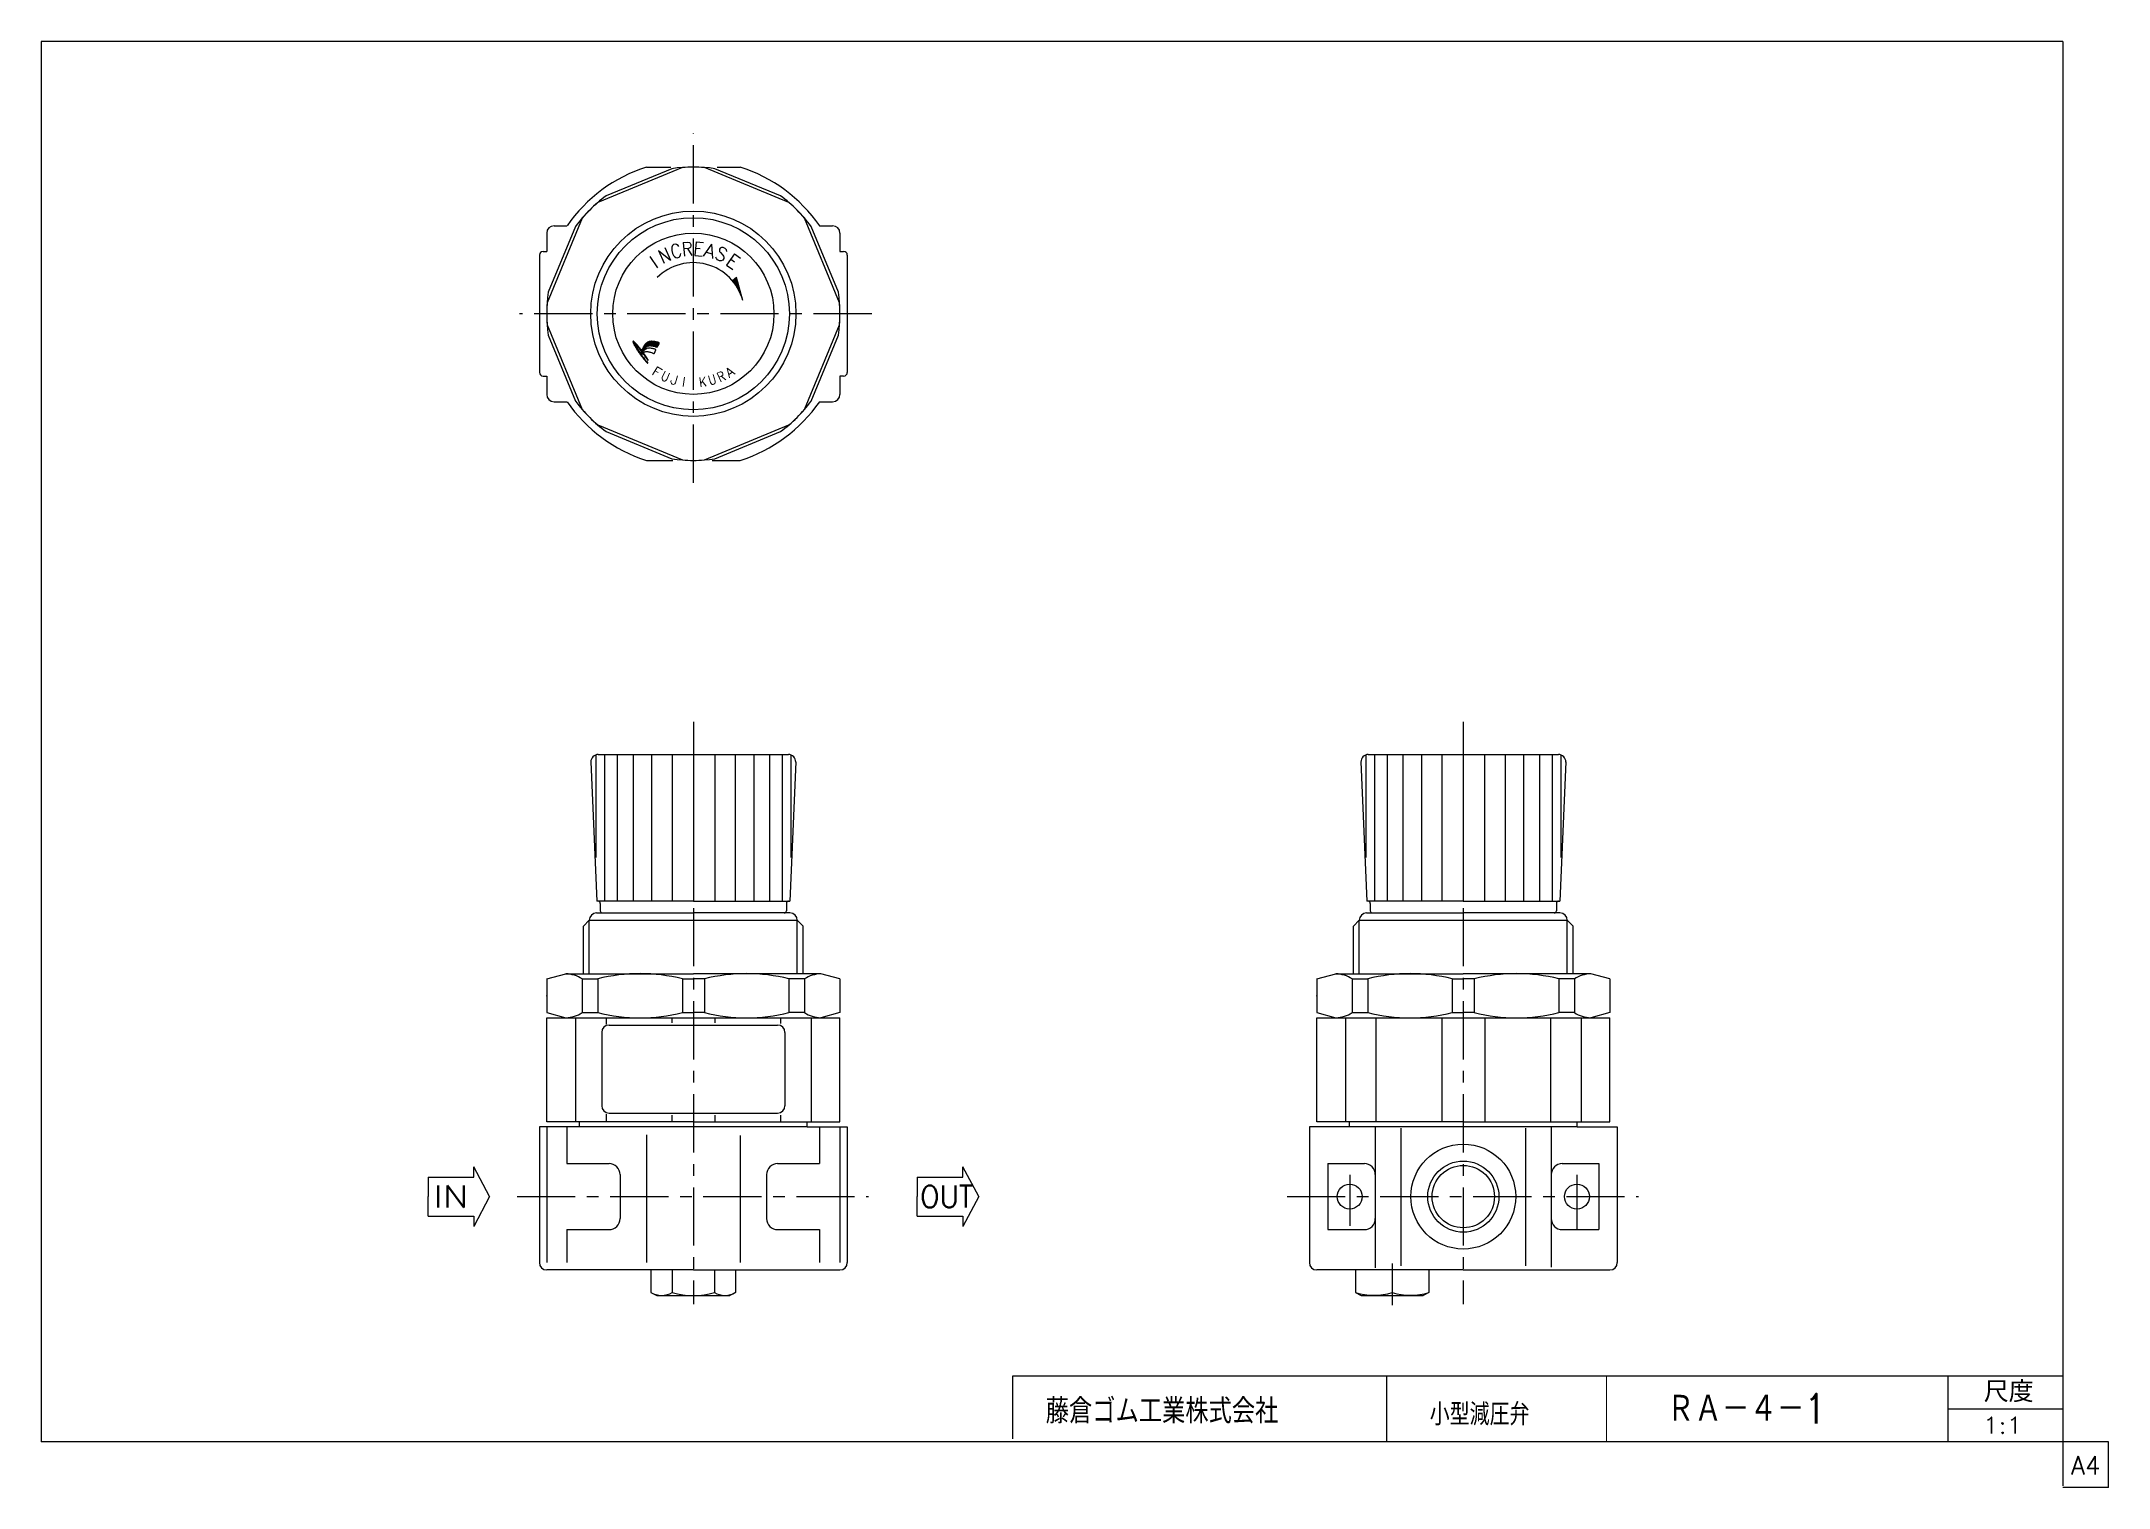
# Model space of a CAD drawing. Header units: millimetres. Extents: x -138 to 144, y -103 to 94.
import ezdxf
from ezdxf.enums import TextEntityAlignment as Align

# ---------------------------------------------------------------- set-up
doc = ezdxf.new("R2010")
doc.units = ezdxf.units.MM
doc.header["$LTSCALE"] = 0.25
doc.header["$PDSIZE"] = 1
doc.linetypes.add('CENTER', pattern=[50.8, 31.75, -6.35, 6.35, -6.35])
doc.layers.add('Layer0014', color=7, linetype='Continuous')
doc.layers.add('Layer0016', color=7, linetype='Continuous')
doc.styles.add('FdaStyle0', font='txt.shx', dxfattribs={"width": 0.8, "bigfont": 'bigfont'})

msp = doc.modelspace()

# ---------------------------------------------------------------- texts
at = {"color": 4, "style": 'FdaStyle0', "width": 0.8}
for s, height, rotation, p, p2 in [('N', 1.87, 25, (-53.63, 63.68), (-52.27, 64.32)), ('C', 1.87, 15, (-52.27, 64.34), (-50.82, 64.73)), ('R', 1.87, 5, (-50.93, 64.72), (-49.43, 64.85)), ('E', 1.87, -5, (-49.54, 64.87), (-48.05, 64.73)), ('A', 1.87, -15, (-48.15, 64.77), (-46.71, 64.38)), ('S', 1.87, -25, (-46.66, 64.47), (-45.3, 63.84)), ('E', 1.87, -35, (-45.14, 63.69), (-43.91, 62.83)), ('I', 1.87, 35, (-54.92, 62.73), (-53.69, 63.59)), ('F', 1.3, -32, (-55.18, 48.66), (-54.29, 48.1)), ('U', 1.3, -24, (-53.98, 47.94), (-53.02, 47.51)), ('J', 1.3, -16, (-52.69, 47.39), (-51.68, 47.1)), ('I', 1.3, -8, (-51.33, 47.03), (-50.3, 46.88)), ('K', 1.3, 8, (-48.54, 46.88), (-47.51, 47.03)), ('U', 1.3, 16, (-47.16, 47.1), (-46.16, 47.39)), ('R', 1.3, 24, (-45.82, 47.51), (-44.87, 47.94)), ('A', 1.3, 32, (-44.55, 48.1), (-43.67, 48.66))]:
    msp.add_text(s, height=height, rotation=rotation, dxfattribs=at).set_placement(p, p2, align=Align.FIT)
at = {"color": 4, "style": 'FdaStyle0'}
for s, height, width, p, p2 in [('IN', 3, 0.8, (-84.88, -65.03), (-80.08, -65.03)), ('OUT', 3, 0.8, (-18.48, -65.03), (-11.28, -65.03)), ('尺度', 2.85, 0.995614, (126.6, -91.56), (133.41, -91.56)), ('藤倉ゴム工業株式会社', 3.375, 0.783333, (-1.35, -94.46), (30.38, -94.46)), ('小型減圧弁', 3, 0.755952, (51.03, -94.72), (64.64, -94.72)), ('1:1', 2.25, 0.8, (126.47, -95.85), (131.87, -95.85))]:
    msp.add_text(s, height=height, dxfattribs=dict(at, width=width)).set_placement(p, p2, align=Align.FIT)
at = {"color": 7, "style": 'FdaStyle0', "width": 0.8}
msp.add_text('A4', height=2.5, dxfattribs=at).set_placement((138.53, -101.43), (142.53, -101.43), align=Align.FIT)
at = {"layer": 'Layer0014', "color": 4, "style": 'FdaStyle0', "width": 0.723333}
msp.add_text('ＲＡ－４－1', height=4, dxfattribs=at).set_placement((83.38, -94.47), (105.08, -94.47), align=Align.FIT)

# ---------------------------------------------------------------- blocks, each defined once
blk = doc.blocks.new('DC_GROUP_RA-4-1_2')
at = {"color": 3, "linetype": 'Continuous', "lineweight": 25}
blk.add_line((-54.47, 53.03), (-54.56, 53.05), dxfattribs=at)
for centre, radius, start, end in [((-54.22, 51.33), 2.25, 154.1596, 156.5211), ((-52.06, 50.19), 4.7, 151.9983, 153.0993), ((-53.47, 51.02), 3.06, 151.7036, 153.3939), ((-54.99, 51.8), 1.35, 146.3137, 150.2603), ((-52.39, 50.16), 4.43, 145.7977, 147.2876), ((-55.7, 52.41), 0.428, 137.9478, 145.4483), ((-51.6, 49.04), 5.74, 139.6104, 140.4429), ((-55.31, 52.19), 0.863, 133.8815, 139.3431), ((-55.51, 52.4), 0.579, 126.6419, 133.6018), ((-62.24, 61.72), 10.92, 305.802, 306.198), ((-55.12, 52.05), 1.09, 123.5906, 128.4094), ((-55.33, 52.32), 0.747, 113.6113, 121.5603), ((-55.09, 51.83), 1.29, 109.8131, 114.4884), ((-55.11, 51.86), 1.26, 105.6944, 109.3068), ((-55.32, 52.61), 0.485, 101.7235, 106.5255), ((-55.08, 51.58), 1.54, 99.1241, 102.6775), ((-55.12, 51.75), 1.36, 93.8559, 98.561), ((-55.11, 51.77), 1.35, 90.2765, 94.1452), ((-55.13, 51.36), 1.75, 87.3084, 89.7512), ((-55.41, 43.48), 9.64, 87.3301, 87.8618), ((-55.01, 51.95), 1.16, 84.1175, 87.6106), ((-55.43, 48.5), 4.64, 82.4113, 83.3245), ((-55.55, 46.89), 6.25, 82.4618, 83.2741), ((-54.93, 51.64), 1.46, 78.7109, 82.0424), ((-55.82, 47.26), 5.93, 77.6612, 78.5158), ((-55.33, 48.96), 4.16, 76.5305, 78.1041), ((-56.14, 45.62), 7.61, 75.3044, 76.4448), ((-55.5, 48.08), 5.06, 74.0939, 75.2655)]:
    blk.add_arc(centre, radius, start, end, dxfattribs=at)
blk = doc.blocks.new('DC_GROUP_RA-4-1_3')
at = {"color": 3, "linetype": 'Continuous', "lineweight": 25}
blk.add_line((-56.35, 52.1), (-56.44, 51.91), dxfattribs=at)
for centre, radius, start, end in [((-50.98, 49.24), 6.08, 155.7385, 157.3306), ((-49, 48.26), 8.29, 153.8872, 155.2023), ((-35.33, 41.89), 23.37, 153.7299, 154.0739)]:
    blk.add_arc(centre, radius, start, end, dxfattribs=at)
blk = doc.blocks.new('DC_GROUP_RA-4-1_4')
at = {"color": 3, "linetype": 'Continuous', "lineweight": 25}
for centre, radius, start, end in [((-49.61, 47.93), 7.73, 150.2166, 151.9818), ((-53.99, 50.47), 2.66, 143.5786, 150.7996), ((-54.43, 50.73), 2.15, 134.1532, 142.386), ((-55.61, 51.97), 0.451, 115.6669, 136.3331), ((-55.21, 51.3), 1.23, 106.453, 118.6432), ((-55.34, 51.56), 0.935, 87.9667, 103.3335), ((-55.3, 50.78), 1.71, 82.9246, 90.3904), ((-55.74, 47.67), 4.86, 78.9614, 82.3102), ((-55.44, 49.01), 3.48, 76.1085, 79.5651), ((-56.71, 44.14), 8.51, 74.2397, 75.6821)]:
    blk.add_arc(centre, radius, start, end, dxfattribs=at)
blk = doc.blocks.new('DC_GROUP_RA-4-1_5')
at = {"color": 3, "linetype": 'Continuous', "lineweight": 25}
for centre, radius, start, end in [((-54.38, 52.39), 0.0529, 252.8981, 295.1278), ((-54.64, 52.77), 0.514, 303.2931, 308.7069), ((-54.33, 52.4), 0.0276, 285.4206, 1.2643), ((-84.96, 66.03), 33.56, 336.0229, 336.3317), ((-30.49, 41.91), 26.01, 155.4396, 155.8221), ((-46.29, 49.25), 8.6, 155.419, 156.1641), ((-54.17, 52.81), 0.143, 52.5201, 66.2857), ((-54.74, 53.15), 0.712, 332.7063, 339.2217), ((-54.1, 52.91), 0.0258, 332.3209, 49.311)]:
    blk.add_arc(centre, radius, start, end, dxfattribs=at)
blk = doc.blocks.new('DC_GROUP_RA-4-1_6')
at = {"color": 3, "linetype": 'Continuous', "lineweight": 25}
for centre, radius, start, end in [((-55.44, 51.13), 1.06, 101.4115, 111.7469), ((-55.48, 50.91), 1.26, 88.7756, 97.5488), ((-55.39, 50.63), 1.55, 84.5826, 92.4321), ((-55.56, 49.97), 2.22, 75.5586, 81.7984), ((-60.4, 28.63), 24.11, 76.5307, 77.0586), ((-59.01, 35.01), 17.58, 75.2581, 76.0873)]:
    blk.add_arc(centre, radius, start, end, dxfattribs=at)
blk = doc.blocks.new('DC_GROUP_RA-4-1_7')
at = {"color": 3, "linetype": 'Continuous', "lineweight": 25}
for centre, radius, start, end in [((-51.57, 48.46), 5.74, 146.4952, 148.654), ((-54.92, 50.66), 1.73, 140.1478, 146.2166), ((-54.97, 50.71), 1.66, 133.9103, 140.1366), ((-55.35, 51.11), 1.11, 124.9045, 134.3384), ((-55.13, 50.73), 1.55, 116.7491, 123.3108)]:
    blk.add_arc(centre, radius, start, end, dxfattribs=at)
blk = doc.blocks.new('DC_GROUP_RA-4-1_8')
at = {"color": 3, "linetype": 'Continuous', "lineweight": 25}
for centre, radius, start, end in [((-55.68, 50.86), 0.882, 125.0997, 135.311), ((-55.86, 51.07), 0.609, 106.7194, 123.1077), ((-55.78, 50.8), 0.889, 95.0209, 106.77), ((-55.78, 50.9), 0.792, 83.4318, 94.9938), ((-55.87, 50.08), 1.62, 77.2777, 83.6899), ((-56.61, 46.97), 4.81, 74.4539, 76.9118), ((-57.38, 43.74), 8.13, 73.7332, 75.3101), ((-71.24, 0.03), 53.99, 72.4107, 72.6038), ((-54.23, 53.89), 2.5, 253.7235, 257.0779)]:
    blk.add_arc(centre, radius, start, end, dxfattribs=at)
blk = doc.blocks.new('DC_GROUP_RA-4-1_9')
at = {"color": 3, "linetype": 'Continuous', "lineweight": 25}
for centre, radius, start, end in [((-54.79, 51.53), 0.073, 272.1073, 297.0668), ((-54.82, 51.55), 0.109, 305.6302, 324.6945)]:
    blk.add_arc(centre, radius, start, end, dxfattribs=at)
blk = doc.blocks.new('DC_GROUP_RA-4-1_10')
at = {"color": 3, "linetype": 'Continuous', "lineweight": 25}
for centre, radius, start, end in [((-54.55, 51.97), 0.0381, 38.3896, 74.0601), ((-54.57, 51.98), 0.0481, 350.6874, 21.1754)]:
    blk.add_arc(centre, radius, start, end, dxfattribs=at)
blk = doc.blocks.new('DC_GROUP_RA-4-1_11')
at = {"color": 3, "linetype": 'Continuous', "lineweight": 25}
for centre, radius, start, end in [((-77.18, 36.82), 25.61, 33.693, 34.9555), ((-71.78, 40.6), 19.02, 31.6958, 33.2354)]:
    blk.add_arc(centre, radius, start, end, dxfattribs=at)
blk = doc.blocks.new('DC_GROUP_RA-4-1_12')
at = {"color": 3, "linetype": 'Continuous', "lineweight": 25}
for centre, radius, start, end in [((-73.1, 39.24), 20.82, 34.3135, 35.9326), ((-67.46, 43.27), 13.89, 31.5928, 33.7135)]:
    blk.add_arc(centre, radius, start, end, dxfattribs=at)
blk = doc.blocks.new('DC_GROUP_RA-4-1_13')
at = {"color": 3, "linetype": 'Continuous', "lineweight": 25}
for centre, radius, start, end in [((-55.66, 50.61), 0.0743, 291.388, 320.612), ((-55.65, 50.59), 0.056, 336.9074, 12.2453)]:
    blk.add_arc(centre, radius, start, end, dxfattribs=at)
blk = doc.blocks.new('DC_GROUP_RA-4-1_14')
at = {"color": 3, "linetype": 'Continuous', "lineweight": 25}
for centre, radius, start, end in [((-55.66, 50.14), 0.0169, 260.8193, 351.1807), ((-55.94, 50.18), 0.303, 352.0672, 4.6376)]:
    blk.add_arc(centre, radius, start, end, dxfattribs=at)
blk = doc.blocks.new('DC_GROUP_RA-4-1_15')
at = {"color": 3, "linetype": 'Continuous', "lineweight": 25}
for centre, radius, start, end in [((-56.52, 52.58), 0.67, 192.2371, 200.6896), ((-55.73, 52.9), 1.52, 201.5019, 208.2552), ((-51.54, 55.12), 6.26, 208.0826, 210.419), ((-52.91, 54.28), 4.66, 210.0026, 213.4797), ((-40.08, 62.72), 20.01, 213.3592, 214.7519), ((-48.73, 56.68), 9.46, 214.6023, 216.9552), ((-44.72, 59.83), 14.56, 217.3477, 218.6891), ((-45.86, 58.72), 12.98, 218.0128, 219.9295), ((-54.23, 51.73), 2.07, 220.2779, 227.3133)]:
    blk.add_arc(centre, radius, start, end, dxfattribs=at)
blk = doc.blocks.new('DC_GROUP_RA-4-1_16')
at = {"color": 3, "linetype": 'Continuous', "lineweight": 25}
for centre, radius, start, end in [((-58.31, 50.86), 1.99, 46.4098, 53.1264), ((-59.05, 50.17), 3.01, 39.4447, 45.1725), ((-63.39, 46.58), 8.63, 37.5621, 39.5655)]:
    blk.add_arc(centre, radius, start, end, dxfattribs=at)
blk = doc.blocks.new('DC_GROUP_RA-4-1_17')
at = {"color": 3, "linetype": 'Continuous', "lineweight": 25}
for centre, radius, start, end in [((-57.13, 52.44), 0.0485, 137.1831, 190.911), ((-57.17, 52.39), 0.0872, 48.1818, 84.101)]:
    blk.add_arc(centre, radius, start, end, dxfattribs=at)
blk = doc.blocks.new('DC_GROUP_RA-4-1_18')
at = {"color": 3, "linetype": 'Continuous', "lineweight": 25}
for centre, radius, start, end in [((-56.55, 51.89), 0.0442, 283.2865, 322.9887), ((-56.72, 51.99), 0.237, 328.3091, 341.1705)]:
    blk.add_arc(centre, radius, start, end, dxfattribs=at)
blk = doc.blocks.new('DC_GROUP_RA-4-1_19')
at = {"color": 3, "linetype": 'Continuous', "lineweight": 25}
for centre, radius, start, end in [((-58.59, 51.72), 1.72, 47.4334, 54.4999), ((-60.6, 49.6), 4.64, 42.8097, 46.8039), ((-62.76, 47.61), 7.58, 40.4704, 42.783), ((-65.83, 44.82), 11.72, 39.1649, 41.0993), ((-65.21, 45.47), 10.84, 36.4519, 38.5629)]:
    blk.add_arc(centre, radius, start, end, dxfattribs=at)
blk = doc.blocks.new('DC_GROUP_RA-4-1_20')
at = {"color": 3, "linetype": 'Continuous', "lineweight": 25}
for centre, radius, start, end in [((-57.54, 53.02), 0.127, 138.8509, 166.2792), ((-57.59, 53.04), 0.0836, 86.8462, 123.2548)]:
    blk.add_arc(centre, radius, start, end, dxfattribs=at)
blk = doc.blocks.new('DC_GROUP_RA-4-1_21')
at = {"color": 3, "linetype": 'Continuous', "lineweight": 25}
for centre, radius, start, end in [((-56.38, 53.36), 1.32, 193.3258, 201.5156), ((-55.45, 53.79), 2.34, 202.9342, 210.0439), ((-48.36, 57.8), 10.49, 209.6145, 211.8441), ((-44.42, 60.18), 15.1, 211.6163, 213.1514), ((-26.33, 72.09), 36.76, 213.2841, 213.9605)]:
    blk.add_arc(centre, radius, start, end, dxfattribs=at)
blk = doc.blocks.new('DC_GROUP_RA-4-1_22')
at = {"color": 3, "linetype": 'Continuous', "lineweight": 25}
for centre, radius, start, end in [((-17.81, 80.07), 48.32, 216.1662, 216.4812), ((-33.79, 68.28), 28.45, 216.5121, 217.1406), ((10.19, 101.75), 83.72, 217.2285, 217.4483), ((-49.42, 56.01), 8.58, 217.0043, 218.598), ((-49.88, 55.74), 8.06, 219.1584, 220.9647), ((-50.11, 55.46), 7.7, 220.5305, 222.5038), ((-53.43, 52.46), 3.22, 223.039, 226.3838)]:
    blk.add_arc(centre, radius, start, end, dxfattribs=at)
blk = doc.blocks.new('DC_GROUP_RA-4-1_23')
at = {"layer": 'Layer0016', "color": 4, "linetype": 'Continuous', "lineweight": 25}
for p, q in [((-56.6, 51.57), (-56.44, 51.55)), ((-56.59, 51.6), (-56.42, 51.58)), ((-56.58, 51.53), (-56.46, 51.51)), ((-56.57, 51.64), (-56.4, 51.61)), ((-56.56, 51.67), (-56.39, 51.64)), ((-56.55, 51.49), (-56.47, 51.48)), ((-56.54, 51.7), (-56.37, 51.68)), ((-56.53, 51.74), (-56.35, 51.71)), ((-56.52, 51.45), (-56.51, 51.45)), ((-56.51, 51.77), (-56.33, 51.74)), ((-56.5, 51.8), (-56.31, 51.77)), ((-56.48, 51.84), (-56.29, 51.81)), ((-56.46, 51.87), (-56.28, 51.84)), ((-56.45, 51.9), (-56.26, 51.87)), ((-56.43, 51.94), (-56.24, 51.9)), ((-56.42, 51.97), (-56.21, 51.94)), ((-56.4, 52), (-56.19, 51.97)), ((-56.39, 52.03), (-56.17, 52)), ((-56.37, 52.07), (-56.15, 52.03)), ((-56.35, 52.1), (-56.12, 52.06)), ((-56.34, 52.13), (-56.1, 52.09)), ((-56.32, 52.17), (-56.07, 52.13)), ((-56.31, 52.2), (-56.05, 52.16)), ((-56.29, 52.23), (-56.02, 52.19)), ((-56.27, 52.26), (-55.99, 52.22)), ((-56.26, 52.3), (-55.96, 52.25)), ((-56.24, 52.33), (-55.93, 52.28)), ((-56.23, 52.36), (-55.9, 52.31)), ((-56.21, 52.4), (-55.86, 52.34)), ((-56.19, 52.43), (-55.81, 52.37)), ((-56.17, 52.46), (-55.76, 52.4)), ((-56.16, 52.49), (-55.7, 52.42)), ((-56.14, 52.53), (-55.64, 52.45)), ((-56.12, 52.56), (-55.57, 52.47)), ((-56.09, 52.59), (-55.46, 52.49)), ((-56.07, 52.62), (-55.28, 52.5)), ((-56.05, 52.65), (-54.31, 52.38)), ((-56.03, 52.69), (-54.29, 52.41)), ((-56, 52.72), (-54.28, 52.44)), ((-55.97, 52.75), (-54.26, 52.48)), ((-55.95, 52.78), (-54.25, 52.51)), ((-55.92, 52.81), (-54.23, 52.54)), ((-55.88, 52.84), (-54.22, 52.58)), ((-55.85, 52.87), (-54.2, 52.61)), ((-55.81, 52.9), (-54.19, 52.64)), ((-55.77, 52.93), (-54.17, 52.68)), ((-55.73, 52.96), (-54.16, 52.71)), ((-55.68, 52.99), (-54.14, 52.74)), ((-55.62, 53.01), (-54.13, 52.77)), ((-55.56, 53.04), (-54.11, 52.81)), ((-55.49, 53.06), (-54.1, 52.84)), ((-55.41, 53.08), (-54.08, 52.87)), ((-55.31, 53.1), (-54.07, 52.91)), ((-55.16, 53.12), (-54.14, 52.95)), ((-54.82, 53.1), (-54.6, 53.06)), ((-54.56, 52.38), (-54.35, 52.35))]:
    blk.add_line(p, q, dxfattribs=at)
blk = doc.blocks.new('DC_GROUP_RA-4-1_24')
at = {"layer": 'Layer0016', "color": 4, "linetype": 'Continuous', "lineweight": 25}
for p, q in [((-56.23, 51.47), (-56.16, 51.46)), ((-56.23, 51.43), (-56.13, 51.42)), ((-56.2, 51.39), (-56.11, 51.38)), ((-56.17, 51.35), (-56.08, 51.34)), ((-56.14, 51.31), (-56.05, 51.3)), ((-56.11, 51.27), (-56.02, 51.26)), ((-56.09, 51.23), (-56, 51.22)), ((-56.06, 51.19), (-55.97, 51.18)), ((-56.03, 51.15), (-55.94, 51.14)), ((-56, 51.11), (-55.92, 51.1)), ((-55.97, 51.07), (-55.89, 51.06)), ((-55.95, 51.03), (-55.86, 51.02)), ((-55.92, 51), (-55.84, 50.98)), ((-55.89, 50.96), (-55.81, 50.94)), ((-55.87, 50.92), (-55.79, 50.9)), ((-55.84, 50.88), (-55.76, 50.86)), ((-55.81, 50.84), (-55.74, 50.82)), ((-55.79, 50.8), (-55.71, 50.79)), ((-55.76, 50.76), (-55.69, 50.75)), ((-55.74, 50.72), (-55.66, 50.71)), ((-55.71, 50.68), (-55.64, 50.67)), ((-55.69, 50.64), (-55.61, 50.63)), ((-55.66, 50.6), (-55.59, 50.59)), ((-55.64, 50.56), (-55.61, 50.56))]:
    blk.add_line(p, q, dxfattribs=at)
blk = doc.blocks.new('DC_GROUP_RA-4-1_25')
at = {"layer": 'Layer0016', "color": 4, "linetype": 'Continuous', "lineweight": 25}
for p, q in [((-57.66, 53.07), (-57.49, 53.04)), ((-57.66, 53.04), (-57.44, 53)), ((-57.65, 53), (-57.39, 52.96)), ((-57.64, 53.1), (-57.55, 53.09)), ((-57.64, 52.96), (-57.35, 52.92)), ((-57.63, 52.92), (-57.31, 52.87)), ((-57.62, 52.89), (-57.27, 52.83)), ((-57.6, 52.85), (-57.23, 52.79)), ((-57.58, 52.81), (-57.19, 52.75)), ((-57.57, 52.77), (-57.15, 52.71)), ((-57.55, 52.73), (-57.11, 52.67)), ((-57.53, 52.7), (-57.08, 52.62)), ((-57.51, 52.66), (-57.04, 52.58)), ((-57.48, 52.62), (-57.01, 52.54)), ((-57.46, 52.58), (-56.97, 52.5)), ((-57.44, 52.54), (-56.93, 52.46)), ((-57.42, 52.5), (-57.17, 52.46)), ((-57.39, 52.46), (-57.17, 52.43)), ((-57.37, 52.42), (-57.16, 52.39)), ((-57.35, 52.38), (-57.15, 52.35)), ((-57.32, 52.34), (-57.14, 52.31)), ((-57.3, 52.31), (-57.12, 52.28)), ((-57.28, 52.27), (-57.1, 52.24)), ((-57.25, 52.23), (-57.08, 52.2)), ((-57.23, 52.19), (-57.06, 52.16)), ((-57.2, 52.15), (-57.04, 52.12)), ((-57.18, 52.11), (-57.02, 52.08)), ((-57.15, 52.07), (-57, 52.04)), ((-57.13, 52.03), (-56.98, 52.01)), ((-57.11, 52.45), (-56.9, 52.42)), ((-57.1, 51.99), (-56.95, 51.97)), ((-57.08, 51.95), (-56.93, 51.93)), ((-57.05, 52.41), (-56.86, 52.38)), ((-57.05, 51.91), (-56.91, 51.89)), ((-57.02, 51.87), (-56.88, 51.85)), ((-57, 52.36), (-56.83, 52.34)), ((-57, 51.83), (-56.86, 51.81)), ((-56.97, 51.79), (-56.83, 51.77)), ((-56.95, 52.32), (-56.8, 52.3)), ((-56.95, 51.75), (-56.81, 51.73)), ((-56.92, 51.71), (-56.78, 51.69)), ((-56.91, 52.28), (-56.76, 52.26)), ((-56.89, 51.67), (-56.76, 51.65)), ((-56.87, 52.24), (-56.73, 52.21)), ((-56.87, 51.63), (-56.73, 51.61)), ((-56.84, 51.59), (-56.7, 51.57)), ((-56.83, 52.2), (-56.7, 52.17)), ((-56.81, 51.55), (-56.68, 51.53)), ((-56.79, 52.15), (-56.67, 52.13)), ((-56.78, 51.51), (-56.65, 51.49)), ((-56.76, 52.11), (-56.63, 52.09)), ((-56.75, 51.47), (-56.62, 51.45)), ((-56.72, 52.07), (-56.6, 52.05)), ((-56.72, 51.43), (-56.6, 51.41)), ((-56.7, 51.39), (-56.57, 51.37)), ((-56.69, 52.03), (-56.57, 52.01)), ((-56.67, 51.35), (-56.54, 51.33)), ((-56.66, 51.99), (-56.54, 51.97)), ((-56.64, 51.31), (-56.51, 51.29)), ((-56.63, 51.95), (-56.51, 51.93)), ((-56.61, 51.27), (-56.49, 51.25)), ((-56.59, 51.91), (-56.5, 51.9)), ((-56.58, 51.23), (-56.46, 51.21)), ((-56.56, 51.87), (-56.52, 51.86)), ((-56.55, 51.19), (-56.43, 51.17)), ((-56.52, 51.15), (-56.4, 51.13)), ((-56.49, 51.11), (-56.37, 51.09)), ((-56.45, 51.07), (-56.34, 51.05)), ((-56.42, 51.03), (-56.31, 51.01)), ((-56.39, 50.99), (-56.28, 50.97)), ((-56.36, 50.95), (-56.25, 50.93)), ((-56.33, 50.91), (-56.22, 50.89)), ((-56.3, 50.87), (-56.19, 50.85)), ((-56.27, 50.83), (-56.16, 50.81)), ((-56.24, 50.79), (-56.12, 50.77)), ((-56.21, 50.75), (-56.09, 50.73)), ((-56.18, 50.71), (-56.06, 50.69)), ((-56.15, 50.67), (-56.03, 50.65)), ((-56.11, 50.63), (-56, 50.61)), ((-56.08, 50.59), (-55.96, 50.57)), ((-56.04, 50.55), (-55.93, 50.53)), ((-56.01, 50.51), (-55.9, 50.49)), ((-55.97, 50.47), (-55.86, 50.45)), ((-55.94, 50.42), (-55.83, 50.41)), ((-55.9, 50.38), (-55.79, 50.37)), ((-55.87, 50.34), (-55.76, 50.32)), ((-55.83, 50.3), (-55.72, 50.28)), ((-55.79, 50.26), (-55.68, 50.24)), ((-55.75, 50.22), (-55.64, 50.2)), ((-55.71, 50.18), (-55.64, 50.16)), ((-55.67, 50.13), (-55.64, 50.13))]:
    blk.add_line(p, q, dxfattribs=at)
blk = doc.blocks.new('DC_GROUP_RA-4-1_1')
at = {"color": 3, "linetype": 'Continuous', "lineweight": 25}
for p, q in [((-56.59, 51.58), (-56.6, 51.57)), ((-56.6, 51.57), (-56.51, 51.45)), ((-56.51, 51.45), (-56.48, 51.48)), ((-56.47, 51.44), (-56.49, 51.41)), ((-56.49, 51.41), (-56.43, 51.33)), ((-56.43, 51.56), (-56.48, 51.48)), ((-56.43, 51.33), (-56.41, 51.36)), ((-56.31, 51.48), (-56.41, 51.36)), ((-56.19, 51.5), (-56.24, 51.46)), ((-54.73, 51.49), (-54.52, 51.97))]:
    blk.add_line(p, q, dxfattribs=at)
at = {"linetype": 'Continuous'}
for name in ['DC_GROUP_RA-4-1_20', 'DC_GROUP_RA-4-1_21', 'DC_GROUP_RA-4-1_19', 'DC_GROUP_RA-4-1_17', 'DC_GROUP_RA-4-1_15', 'DC_GROUP_RA-4-1_16', 'DC_GROUP_RA-4-1_22', 'DC_GROUP_RA-4-1_3', 'DC_GROUP_RA-4-1_18', 'DC_GROUP_RA-4-1_7', 'DC_GROUP_RA-4-1_4', 'DC_GROUP_RA-4-1_8', 'DC_GROUP_RA-4-1_2', 'DC_GROUP_RA-4-1_12', 'DC_GROUP_RA-4-1_11', 'DC_GROUP_RA-4-1_6', 'DC_GROUP_RA-4-1_9', 'DC_GROUP_RA-4-1_10', 'DC_GROUP_RA-4-1_5', 'DC_GROUP_RA-4-1_14', 'DC_GROUP_RA-4-1_13']:
    blk.add_blockref(name, (0, 0), dxfattribs=at)
at = {"layer": 'Layer0016', "linetype": 'Continuous'}
for name in ['DC_GROUP_RA-4-1_25', 'DC_GROUP_RA-4-1_23', 'DC_GROUP_RA-4-1_24']:
    blk.add_blockref(name, (0, 0), dxfattribs=at)

# ---------------------------------------------------------------- linework, layer by layer
at = {"color": 5, "linetype": 'Continuous', "lineweight": 25}
for p, q in [((137.39, 94.03), (-138.36, 94.03)), ((-138.36, 94.03), (-138.36, -96.97)), ((137.39, 94.03), (137.39, -102.97)), ((137.39, -96.97), (-138.36, -96.97)), ((143.64, -96.97), (137.39, -96.97)), ((143.64, -103.22), (143.64, -96.97)), ((143.64, -103.22), (137.39, -103.22))]:
    msp.add_line(p, q, dxfattribs=at)
at = {"color": 4, "linetype": 'CENTER', "lineweight": 25}
for p, q in [((-49.42, 33.82), (-49.42, 81.53)), ((-25.09, 56.88), (-73.12, 56.88)), ((-49.42, 1.23), (-49.42, -78.19)), ((55.61, 1.23), (55.61, -78.19)), ((40.11, -60.56), (40.11, -67.51)), ((71.11, -60.56), (71.11, -67.9)), ((-73.46, -63.53), (-25.53, -63.53)), ((31.57, -63.53), (79.5, -63.53)), ((45.91, -72.63), (45.91, -78.34))]:
    msp.add_line(p, q, dxfattribs=at)
at = {"color": 4, "linetype": 'Continuous', "lineweight": 25}
for p, q in [((-50.92, 76.82), (-62.46, 72.04)), ((-52.36, 76.66), (-61.33, 72.95)), ((-55.83, 76.88), (-52.51, 76.88)), ((-36.38, 72.04), (-47.92, 76.82)), ((-37.51, 72.95), (-46.49, 76.66)), ((-46.17, 76.88), (-43.02, 76.88)), ((-69.42, 67.88), (-69.42, 65.38)), ((-64.59, 69.92), (-69.37, 58.38)), ((-65.49, 68.79), (-69.21, 59.82)), ((-68.42, 68.88), (-66.66, 68.88)), ((-29.48, 58.38), (-34.26, 69.92)), ((-29.64, 59.82), (-33.36, 68.79)), ((-32.19, 68.88), (-30.42, 68.88)), ((-29.42, 67.88), (-29.42, 65.38)), ((-70.42, 64.88), (-70.42, 48.88)), ((-69.92, 65.38), (-69.42, 65.38)), ((-29.42, 65.38), (-28.92, 65.38)), ((-28.42, 64.88), (-28.42, 48.88)), ((-43.53, 61.82), (-44.09, 61.36)), ((-43.53, 61.82), (-44.05, 61.31)), ((-43.49, 61.66), (-43.95, 61.2)), ((-43.45, 61.49), (-43.86, 61.08)), ((-43.4, 61.33), (-43.78, 60.96)), ((-43.36, 61.17), (-43.69, 60.84)), ((-43.32, 61), (-43.61, 60.71)), ((-42.69, 58.68), (-43.53, 61.82)), ((-43.27, 60.84), (-43.52, 60.59)), ((-43.23, 60.68), (-43.45, 60.46)), ((-43.18, 60.51), (-43.37, 60.33)), ((-43.14, 60.35), (-43.3, 60.19)), ((-43.1, 60.19), (-43.22, 60.06)), ((-43.05, 60.02), (-43.15, 59.92)), ((-43.01, 59.86), (-43.09, 59.78)), ((-42.96, 59.69), (-43.02, 59.64)), ((-42.92, 59.53), (-42.96, 59.49)), ((-42.88, 59.37), (-42.91, 59.34)), ((-42.83, 59.2), (-42.85, 59.19)), ((-42.79, 59.04), (-42.8, 59.03)), ((-42.75, 58.88), (-42.76, 58.86)), ((-69.37, 55.38), (-64.59, 43.84)), ((-69.21, 53.94), (-65.49, 44.97)), ((-34.26, 43.84), (-29.48, 55.38)), ((-33.36, 44.97), (-29.64, 53.94)), ((-69.92, 48.38), (-69.42, 48.38)), ((-69.42, 48.38), (-69.42, 45.88)), ((-28.92, 48.38), (-29.42, 48.38)), ((-29.42, 48.38), (-29.42, 45.88)), ((-68.42, 44.88), (-66.66, 44.88)), ((-32.19, 44.88), (-30.42, 44.88)), ((-62.46, 41.72), (-50.92, 36.94)), ((-61.33, 40.81), (-52.36, 37.1)), ((-47.92, 36.94), (-36.38, 41.72)), ((-46.49, 37.1), (-37.51, 40.81)), ((-55.83, 36.88), (-52.22, 36.88)), ((-46.87, 36.88), (-43.02, 36.88)), ((-63.4, -4.23), (-62.58, -23.23)), ((-62.74, -3.29), (-62.74, -17.3)), ((-62.4, -3.23), (-36.45, -3.23)), ((-61.55, -3.23), (-61.55, -23.23)), ((-59.83, -3.23), (-59.83, -23.23)), ((-57.65, -3.23), (-57.65, -23.23)), ((-55.12, -3.23), (-55.12, -23.23)), ((-52.33, -3.23), (-52.33, -23.23)), ((-49.42, -3.23), (-49.42, -23.23)), ((-46.51, -3.23), (-46.51, -23.23)), ((-43.73, -3.23), (-43.73, -23.23)), ((-41.19, -3.23), (-41.19, -23.23)), ((-39.02, -3.23), (-39.02, -23.23)), ((-37.3, -3.23), (-37.3, -23.23)), ((-35.45, -4.23), (-36.26, -23.23)), ((-36.11, -3.29), (-36.11, -17.3)), ((41.64, -4.23), (42.45, -23.23)), ((42.3, -3.29), (42.3, -17.3)), ((42.64, -3.23), (68.59, -3.23)), ((43.49, -3.23), (43.49, -23.23)), ((45.21, -3.23), (45.21, -23.23)), ((47.38, -3.23), (47.38, -23.23)), ((49.92, -3.23), (49.92, -23.23)), ((52.7, -3.23), (52.7, -23.23)), ((55.61, -3.23), (55.61, -23.23)), ((58.52, -3.23), (58.52, -23.23)), ((61.31, -3.23), (61.31, -23.23)), ((63.84, -3.23), (63.84, -23.23)), ((66.02, -3.23), (66.02, -23.23)), ((67.74, -3.23), (67.74, -23.23)), ((69.59, -4.23), (68.77, -23.23)), ((68.93, -3.29), (68.93, -17.3)), ((-62.61, -24.83), (-49.42, -24.83)), ((-49.42, -23.23), (-62.58, -23.23)), ((-62.12, -23.53), (-62.12, -24.53)), ((-61.82, -24.83), (-49.42, -24.83)), ((-49.42, -23.23), (-36.26, -23.23)), ((-37.02, -24.83), (-49.42, -24.83)), ((-36.24, -24.83), (-49.42, -24.83)), ((-36.72, -23.53), (-36.72, -24.53)), ((42.42, -24.83), (55.61, -24.83)), ((55.61, -23.23), (42.45, -23.23)), ((42.91, -23.53), (42.91, -24.53)), ((43.21, -24.83), (55.61, -24.83)), ((55.61, -23.23), (68.77, -23.23)), ((68.01, -24.83), (55.61, -24.83)), ((68.8, -24.83), (55.61, -24.83)), ((68.31, -23.53), (68.31, -24.53)), ((-63.61, -25.83), (-64.42, -26.65)), ((-64.42, -33.13), (-64.42, -26.65)), ((-63.61, -33.13), (-63.61, -25.83)), ((-63.61, -25.83), (-35.24, -25.83)), ((-35.24, -33.13), (-35.24, -25.83)), ((-35.24, -25.83), (-34.42, -26.65)), ((-34.42, -33.13), (-34.42, -26.65)), ((41.42, -25.83), (40.61, -26.65)), ((40.61, -33.13), (40.61, -26.65)), ((41.42, -33.13), (41.42, -25.83)), ((41.42, -25.83), (69.8, -25.83)), ((69.8, -33.13), (69.8, -25.83)), ((69.8, -25.83), (70.61, -26.65)), ((70.61, -33.13), (70.61, -26.65)), ((-69.42, -33.84), (-66.8, -33.13)), ((-69.42, -33.84), (-69.42, -38.43)), ((-66.8, -33.13), (-49.42, -33.13)), ((-64.59, -33.84), (-64.59, -38.43)), ((-64.59, -33.84), (-62.46, -33.84)), ((-62.46, -33.84), (-62.46, -38.43)), ((-50.92, -33.84), (-50.92, -38.43)), ((-50.92, -33.84), (-49.42, -33.84)), ((-32.04, -33.13), (-49.42, -33.13)), ((-47.92, -33.84), (-49.42, -33.84)), ((-47.92, -33.84), (-47.92, -38.43)), ((-36.38, -33.84), (-36.38, -38.43)), ((-34.26, -33.84), (-36.38, -33.84)), ((-34.26, -33.84), (-34.26, -38.43)), ((-29.42, -33.84), (-32.04, -33.13)), ((-29.42, -33.84), (-29.42, -38.43)), ((35.61, -33.84), (38.23, -33.13)), ((35.61, -33.84), (35.61, -38.43)), ((38.23, -33.13), (55.61, -33.13)), ((40.45, -33.84), (40.45, -38.43)), ((40.45, -33.84), (42.57, -33.84)), ((42.57, -33.84), (42.57, -38.43)), ((54.11, -33.84), (54.11, -38.43)), ((54.11, -33.84), (55.61, -33.84)), ((72.99, -33.13), (55.61, -33.13)), ((57.11, -33.84), (55.61, -33.84)), ((57.11, -33.84), (57.11, -38.43)), ((68.65, -33.84), (68.65, -38.43)), ((70.78, -33.84), (68.65, -33.84)), ((70.78, -33.84), (70.78, -38.43)), ((75.61, -33.84), (72.99, -33.13)), ((75.61, -33.84), (75.61, -38.43)), ((-69.42, -38.43), (-66.8, -39.13)), ((-69.42, -53.33), (-69.42, -39.13)), ((-69.42, -39.13), (-29.42, -39.13)), ((-65.49, -39.13), (-65.49, -53.33)), ((-64.59, -38.43), (-62.46, -38.43)), ((-61.33, -39.13), (-61.33, -39.99)), ((-52.36, -39.13), (-52.36, -39.83)), ((-50.92, -38.43), (-49.42, -38.43)), ((-47.92, -38.43), (-49.42, -38.43)), ((-46.49, -39.13), (-46.49, -39.83)), ((-37.51, -39.13), (-37.51, -39.92)), ((-34.26, -38.43), (-36.38, -38.43)), ((-33.36, -39.13), (-33.36, -53.33)), ((-29.42, -38.43), (-32.04, -39.13)), ((-29.42, -53.33), (-29.42, -39.13)), ((35.61, -38.43), (38.23, -39.13)), ((35.61, -53.33), (35.61, -39.13)), ((35.61, -39.13), (75.61, -39.13)), ((39.55, -39.13), (39.55, -53.33)), ((40.45, -38.43), (42.57, -38.43)), ((43.7, -39.13), (43.7, -53.33)), ((52.67, -39.13), (52.67, -53.33)), ((54.11, -38.43), (55.61, -38.43)), ((57.11, -38.43), (55.61, -38.43)), ((58.55, -39.13), (58.55, -53.33)), ((67.52, -39.13), (67.52, -53.33)), ((70.78, -38.43), (68.65, -38.43)), ((71.68, -39.13), (71.68, -53.33)), ((75.61, -38.43), (72.99, -39.13)), ((75.61, -53.33), (75.61, -39.13)), ((-61.92, -41.13), (-61.92, -51.13)), ((-60.92, -40.13), (-37.92, -40.13)), ((-36.92, -41.13), (-36.92, -51.13)), ((-49.42, -53.33), (-69.42, -53.33)), ((-64.94, -54.03), (-64.94, -53.33)), ((-61.33, -52.28), (-61.33, -53.33)), ((-60.92, -52.13), (-37.92, -52.13)), ((-52.36, -52.43), (-52.36, -53.33)), ((-49.42, -53.33), (-29.42, -53.33)), ((-46.49, -52.43), (-46.49, -53.33)), ((-37.51, -52.43), (-37.51, -53.33)), ((-33.91, -54.03), (-33.91, -53.33)), ((55.61, -53.33), (35.61, -53.33)), ((40.1, -54.03), (40.1, -53.33)), ((55.61, -53.33), (75.61, -53.33)), ((71.12, -54.03), (71.12, -53.33)), ((-33.91, -54.03), (-70.42, -54.03)), ((-70.42, -54.03), (-70.42, -72.53)), ((-69.42, -54.03), (-69.42, -72.53)), ((-66.66, -54.03), (-66.66, -59.03)), ((-55.83, -55.1), (-55.83, -72.53)), ((-43.02, -55.2), (-43.02, -70.49)), ((-33.91, -54.03), (-28.42, -54.03)), ((-32.19, -54.03), (-32.19, -59.03)), ((-29.42, -54.03), (-29.42, -72.53)), ((-28.42, -54.03), (-28.42, -72.53)), ((71.12, -54.03), (34.61, -54.03)), ((34.61, -54.03), (34.61, -72.53)), ((43.61, -54.03), (43.61, -73.22)), ((47.11, -54.21), (47.11, -72.95)), ((64.11, -54.21), (64.11, -72.95)), ((67.61, -54.03), (67.61, -73.13)), ((71.12, -54.03), (76.61, -54.03)), ((76.61, -54.03), (76.61, -72.53)), ((-66.66, -59.03), (-60.92, -59.03)), ((-37.92, -59.03), (-32.19, -59.03)), ((37.15, -59.03), (42.11, -59.03)), ((37.15, -59.03), (37.15, -68.03)), ((69.11, -59.03), (74.08, -59.03)), ((74.08, -59.03), (74.08, -68.03)), ((-85.58, -60.88), (-79.37, -60.88)), ((-85.58, -60.88), (-85.58, -63.53)), ((-79.37, -60.88), (-79.37, -59.47)), ((-77.21, -63.53), (-79.37, -59.47)), ((-59.42, -60.53), (-59.42, -66.53)), ((-39.42, -60.53), (-39.42, -66.53)), ((-18.87, -60.88), (-12.66, -60.88)), ((-18.87, -60.88), (-18.87, -63.53)), ((-12.66, -60.88), (-12.66, -59.47)), ((-10.49, -63.53), (-12.66, -59.47)), ((-85.58, -66.19), (-85.58, -63.53)), ((-77.21, -63.53), (-79.37, -67.59)), ((-18.87, -66.19), (-18.87, -63.53)), ((-10.49, -63.53), (-12.66, -67.59)), ((-85.58, -66.19), (-79.37, -66.19)), ((-79.37, -66.19), (-79.37, -67.59)), ((-18.87, -66.19), (-12.66, -66.19)), ((-12.66, -66.19), (-12.66, -67.59)), ((-66.66, -68.03), (-66.66, -72.53)), ((-66.66, -68.03), (-60.92, -68.03)), ((-43.02, -70.5), (-43.02, -72.53)), ((-37.92, -68.03), (-32.19, -68.03)), ((-32.19, -68.03), (-32.19, -72.53)), ((37.15, -68.03), (42.11, -68.03)), ((69.11, -68.03), (74.08, -68.03)), ((-49.42, -73.53), (-69.42, -73.53)), ((-55.2, -73.53), (-55.2, -76.59)), ((-52.31, -73.53), (-52.31, -76.59)), ((-49.42, -73.53), (-29.42, -73.53)), ((-46.54, -73.53), (-46.54, -76.59)), ((-43.65, -73.53), (-43.65, -76.59)), ((55.61, -73.53), (35.61, -73.53)), ((40.91, -73.53), (40.91, -76.59)), ((45.91, -73.53), (45.91, -76.59)), ((50.91, -73.53), (50.91, -76.59)), ((55.61, -73.53), (75.61, -73.53)), ((-55.2, -76.59), (-54.42, -77.03)), ((-54.42, -77.03), (-44.42, -77.03)), ((-43.65, -76.59), (-44.42, -77.03)), ((40.91, -76.59), (41.69, -77.03)), ((41.69, -77.03), (50.14, -77.03)), ((50.91, -76.59), (50.14, -77.03)), ((-5.86, -96.57), (-5.86, -87.97)), ((-5.86, -87.97), (137.39, -87.97)), ((45.14, -87.97), (45.14, -96.97)), ((121.74, -96.97), (121.74, -87.97)), ((121.74, -92.47), (137.39, -92.47))]:
    msp.add_line(p, q, dxfattribs=at)
at = {"color": 4, "linetype": 'Continuous', "lineweight": 13}
msp.add_line((75.14, -87.97), (75.14, -96.97), dxfattribs=at)
at = {"color": 4, "linetype": 'Continuous', "lineweight": 25}
for centre, radius in [((-49.42, 56.88), 14), ((-49.42, 56.88), 13.1), ((-49.42, 56.88), 11), ((55.61, -63.53), 7.15), ((55.61, -63.53), 4.85), ((40.11, -63.53), 1.7), ((55.61, -63.53), 4.25), ((71.11, -63.53), 1.7)]:
    msp.add_circle(centre, radius, dxfattribs=at)
for centre, radius, start, end in [((-49.42, 56.88), 21, 107.7528, 145.1501), ((-49.42, 56.88), 20, 81.5525, 98.4475), ((-49.42, 56.88), 20, 85.6949, 94.3051), ((-49.42, 56.88), 21, 34.8499, 72.2472), ((-49.42, 56.88), 20, 126.5525, 143.4475), ((-49.42, 56.88), 20, 130.6949, 139.3051), ((-49.42, 56.88), 20, 36.5525, 53.4475), ((-49.42, 56.88), 20, 40.6949, 49.3051), ((-68.42, 67.88), 1, 90, 180), ((-30.42, 67.88), 1, 0, 90), ((-69.92, 64.88), 0.5, 90, 180), ((-28.92, 64.88), 0.5, 0, 90), ((-49.42, 56.88), 6.97, 15, 135), ((-49.42, 56.88), 20, 171.5525, 188.4475), ((-49.42, 56.88), 20, 351.5525, 8.4475), ((-49.42, 56.88), 20, 175.6949, 184.3051), ((-49.42, 56.88), 20, 355.6949, 4.3051), ((-69.92, 48.88), 0.5, 180, 270), ((-28.92, 48.88), 0.5, 270, 0), ((-68.42, 45.88), 1, 180, 270), ((-30.42, 45.88), 1, 270, 0), ((-49.42, 56.88), 21, 214.8499, 252.2472), ((-49.42, 56.88), 20, 216.5525, 233.4475), ((-49.42, 56.88), 20, 220.6949, 229.3051), ((-49.42, 56.88), 21, 287.7528, 325.1501), ((-49.42, 56.88), 20, 306.5525, 323.4475), ((-49.42, 56.88), 20, 310.6949, 319.3051), ((-49.42, 56.88), 20, 261.5525, 278.4475), ((-49.42, 56.88), 20, 265.6949, 274.3051), ((-62.4, -4.23), 1, 90, 181.5), ((-36.45, -4.23), 1, 358.5, 90), ((42.64, -4.23), 1, 90, 181.5), ((68.59, -4.23), 1, 358.5, 90), ((-62.61, -25.83), 1, 90, 180), ((-62.42, -23.53), 0.3, 0, 90), ((-62.42, -23.53), 0.3, 360, 90), ((-61.82, -24.53), 0.3, 180, 270), ((-37.02, -24.53), 0.3, 270, 0), ((-36.42, -23.53), 0.3, 90, 180), ((-36.24, -25.83), 1, 0, 90), ((42.42, -25.83), 1, 90, 180), ((42.61, -23.53), 0.3, 0, 90), ((42.61, -23.53), 0.3, 360, 90), ((43.21, -24.53), 0.3, 180, 270), ((68.01, -24.53), 0.3, 270, 0), ((68.61, -23.53), 0.3, 90, 180), ((68.8, -25.83), 1, 0, 90), ((-67.01, -37.62), 4.49, 57.408, 87.408), ((-56.69, -56.76), 23.64, 75.8743, 104.1257), ((-42.15, -56.76), 23.64, 75.8743, 104.1257), ((-31.84, -37.62), 4.49, 92.592, 122.592), ((38.03, -37.62), 4.49, 57.408, 87.408), ((48.34, -56.76), 23.64, 75.8743, 104.1257), ((62.88, -56.76), 23.64, 75.8743, 104.1257), ((73.19, -37.62), 4.49, 92.592, 122.592), ((-67.01, -34.65), 4.49, 272.592, 302.592), ((-56.69, -15.51), 23.64, 255.8743, 284.1257), ((-42.15, -15.51), 23.64, 255.8743, 284.1257), ((-31.84, -34.65), 4.49, 237.408, 267.408), ((38.03, -34.65), 4.49, 272.592, 302.592), ((48.34, -15.51), 23.64, 255.8743, 284.1257), ((62.88, -15.51), 23.64, 255.8743, 284.1257), ((73.19, -34.65), 4.49, 237.408, 267.408), ((-60.92, -41.13), 1, 90, 180), ((-37.92, -41.13), 1, 0, 90), ((-60.92, -51.13), 1, 180, 270), ((-37.92, -51.13), 1, 270, 0), ((-60.92, -60.53), 1.5, 0, 90), ((-37.92, -60.53), 1.5, 90, 180), ((42.11, -60.53), 1.5, 0, 90), ((69.11, -60.53), 1.5, 90, 180), ((-60.92, -66.53), 1.5, 270, 0), ((-37.92, -66.53), 1.5, 180, 270), ((42.11, -66.53), 1.5, 270, 0), ((69.11, -66.53), 1.5, 180, 270), ((-69.42, -72.53), 1, 180, 270), ((-29.42, -72.53), 1, 270, 0), ((35.61, -72.53), 1, 180, 270), ((75.61, -72.53), 1, 270, 0), ((-53.75, -74.25), 2.75, 238.2526, 301.6504), ((-49.42, -67.28), 9.75, 252.7886, 287.2114), ((-45.1, -74.25), 2.75, 238.3496, 301.7474), ((43.41, -68.99), 8, 251.79, 288.21), ((48.41, -68.99), 8, 251.79, 288.21)]:
    msp.add_arc(centre, radius, start, end, dxfattribs=at)
at = {"color": 4, "linetype": 'Continuous'}
for p in [(-69.42, -36.13), (35.61, -36.13)]:
    msp.add_point(p, dxfattribs=at)

# ---------------------------------------------------------------- block references
at = {"linetype": 'Continuous'}
msp.add_blockref('DC_GROUP_RA-4-1_1', (0, 0), dxfattribs=at)

msp.set_redraw_order([(e.dxf.handle, doc.entitydb.next_handle()) for e in msp.query("TEXT MTEXT ATTDEF DIMENSION ARC_DIMENSION")])  # texts and dimensions are drawn at this point

doc.saveas('drawing.dxf')
